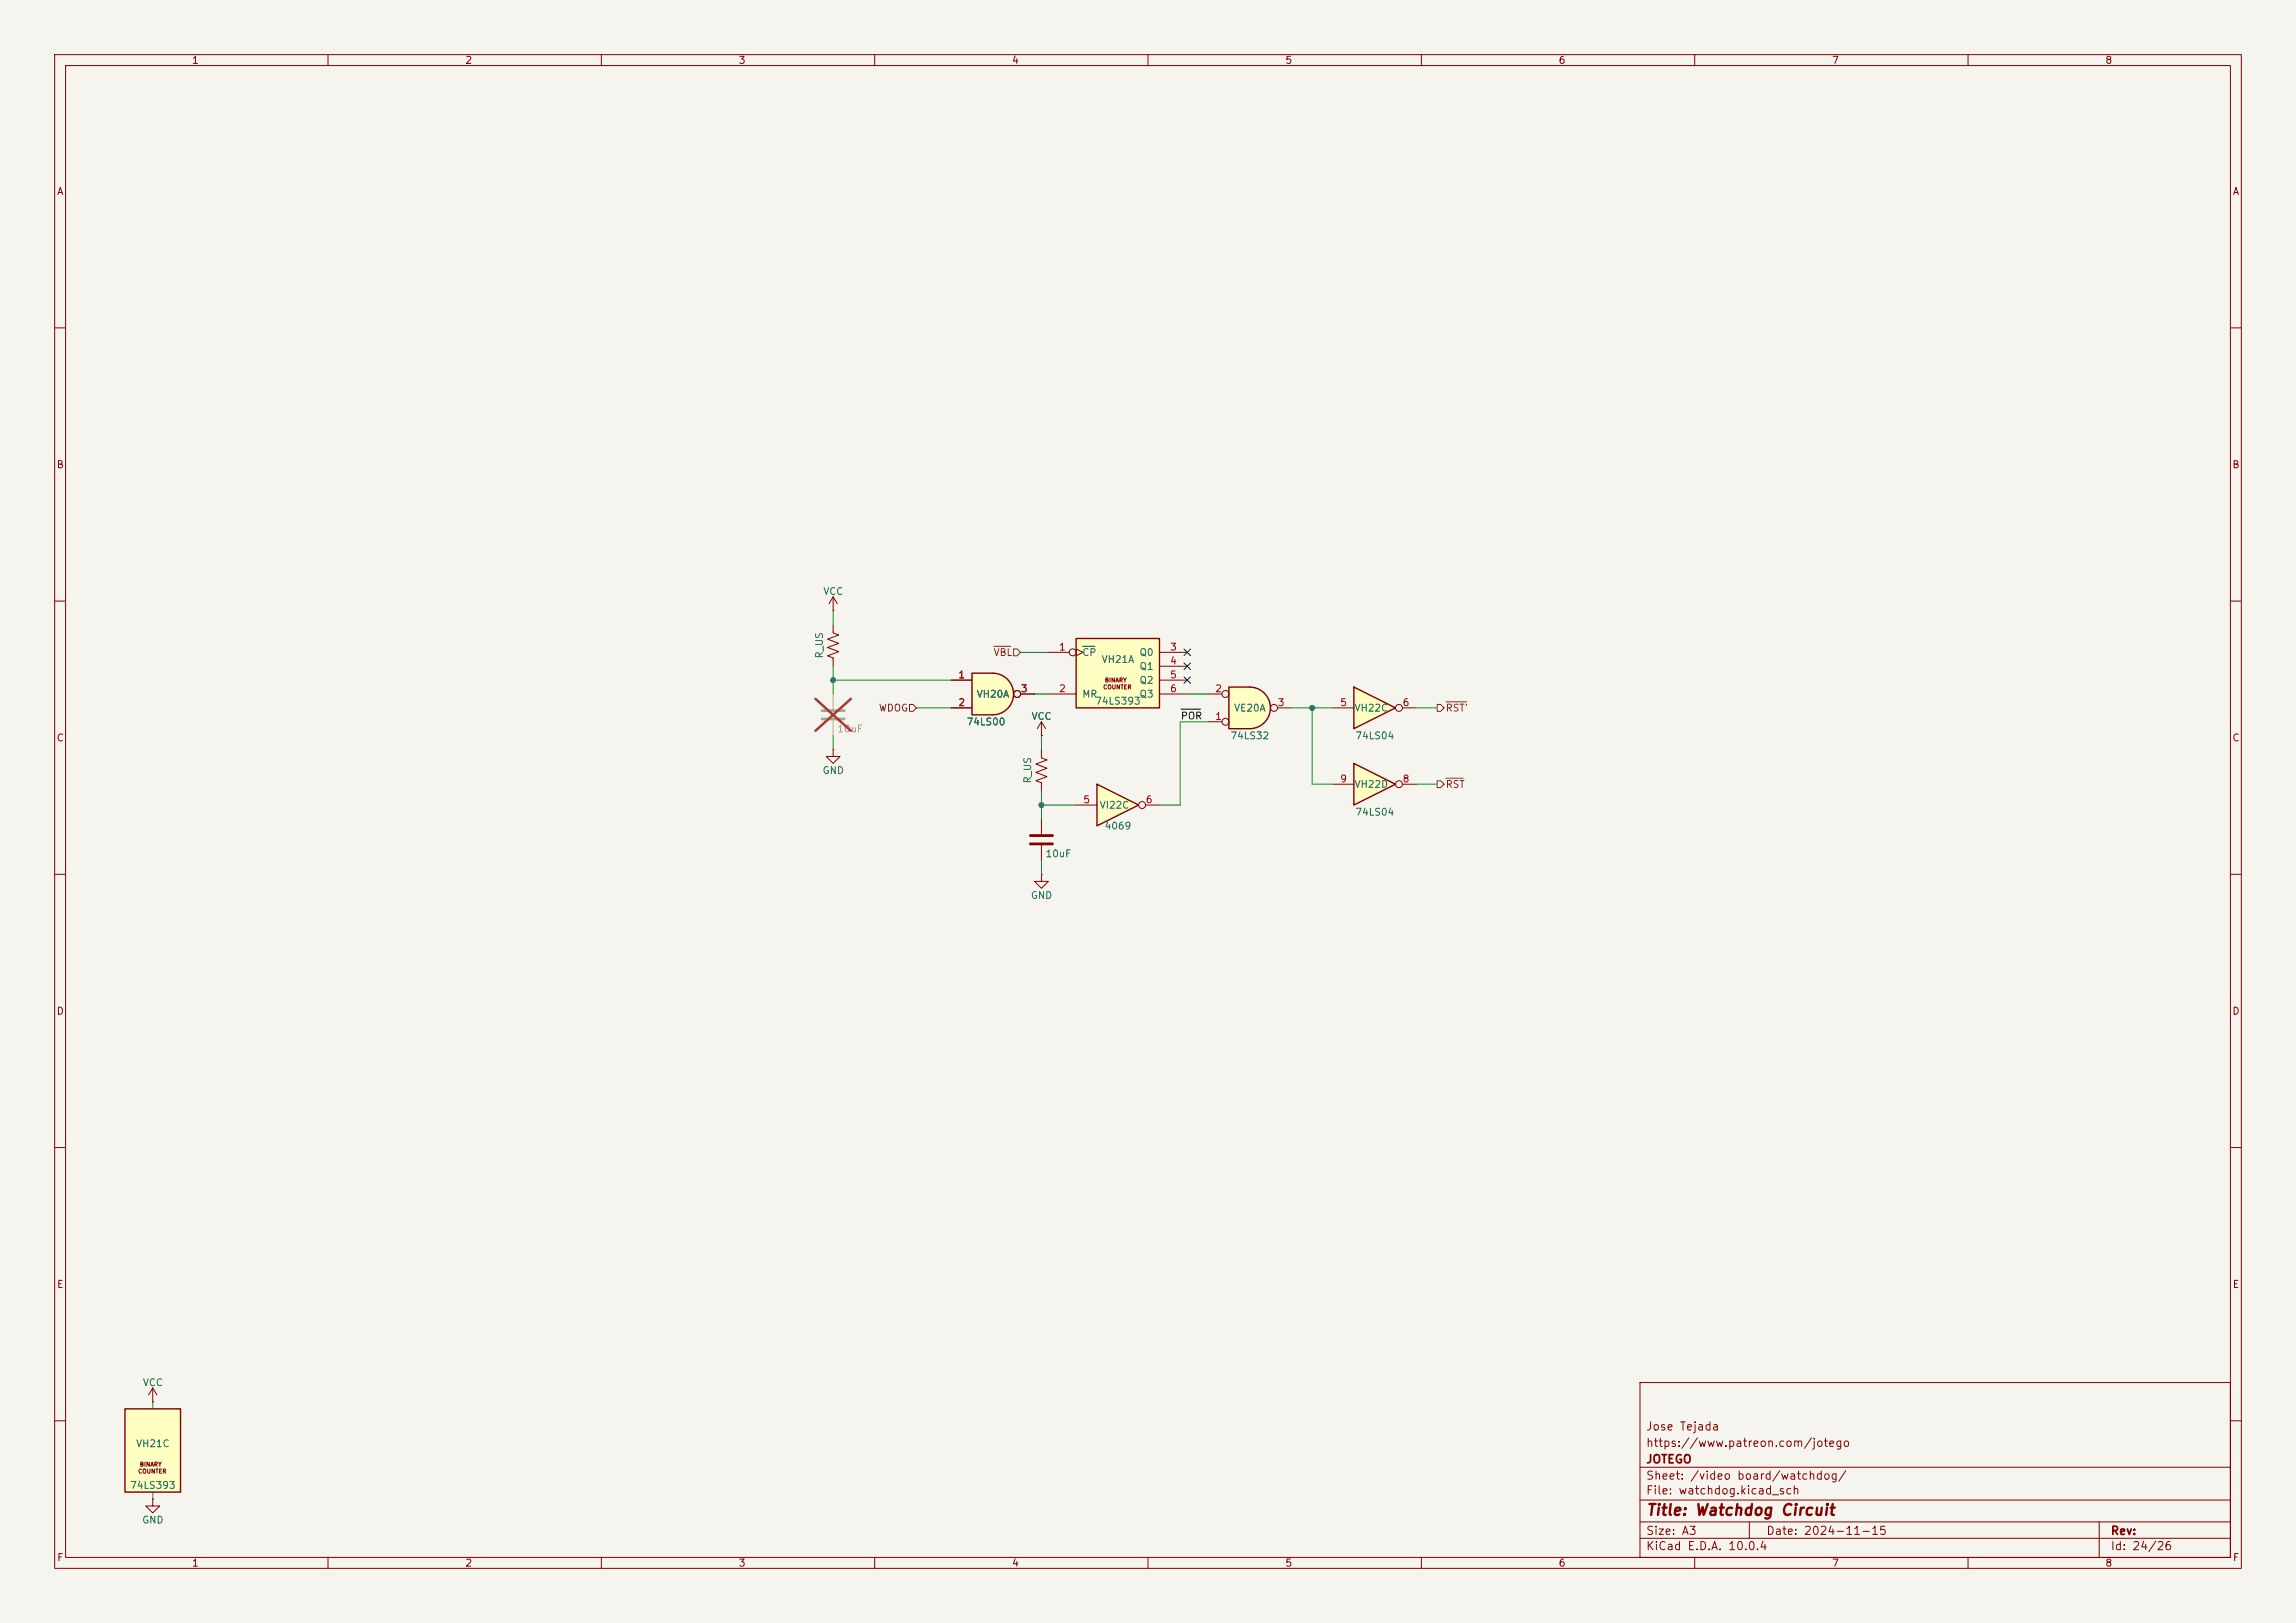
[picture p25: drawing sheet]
<svg xmlns="http://www.w3.org/2000/svg" width="420mm" height="297mm" viewBox="0 0 420 297" stroke-linecap="round" stroke-linejoin="round" font-family="sans-serif">
<defs><g id="words">
<text font-size="2" fill="#840000" x="301" y="277.8">Title: Watchdog Circuit</text>
<g font-size="1.5" fill="#840000">
<text x="301" y="262.1">Jose Tejada</text>
<text x="301" y="268.1">JOTEGO</text>
<text x="301" y="265.1">https://www.patreon.com/jotego</text>
<text x="301" y="273.8">File: watchdog.kicad_sch</text>
<text x="301" y="271.1">Sheet: /video board/watchdog/</text>
<text x="301" y="281.2">Size: A3</text>
<text x="323" y="281.2">Date: 2024-11-15</text>
<text x="386" y="281.2">Rev:</text>
<text x="301" y="284">KiCad E.D.A. 10.0.4</text>
<text x="386" y="284">Id: 24/26</text>
</g>
<g font-size="1.3" fill="#840000">
<text x="35" y="12">1</text>
<text x="85" y="12">2</text>
<text x="135" y="12">3</text>
<text x="185" y="12">4</text>
<text x="235" y="12">5</text>
<text x="285" y="12">6</text>
<text x="335" y="12">7</text>
<text x="385" y="12">8</text>
<text x="10.3" y="36">A</text>
<text x="408.3" y="36">A</text>
<text x="10.3" y="86">B</text>
<text x="408.2" y="86">B</text>
<text x="10.3" y="136">C</text>
<text x="408.2" y="136">C</text>
<text x="10.3" y="186">D</text>
<text x="408.2" y="186">D</text>
<text x="10.3" y="236">E</text>
<text x="408.3" y="236">E</text>
<text x="10.3" y="286">F</text>
<text x="35" y="287">1</text>
<text x="85" y="287">2</text>
<text x="135" y="287">3</text>
<text x="185" y="287">4</text>
<text x="235" y="287">5</text>
<text x="285" y="287">6</text>
<text x="335" y="287">7</text>
<text x="385" y="287">8</text>
<text x="408.3" y="286">F</text>
</g>
<g font-size="1.3" fill="#006464">
<text x="150.5" y="109.2">VCC</text>
<text x="150.8" y="120.6" transform="rotate(-90 150.8 120.6)">R_US</text>
<text x="197.9" y="120.4">CP</text>
<text x="201.4" y="121.6">VH21A</text>
<text x="208.3" y="120.4">Q0</text>
<text x="208.3" y="122.9">Q1</text>
<text x="208.3" y="125.4">Q2</text>
<text x="178.5" y="128">VH20A</text>
<text x="197.9" y="128">MR</text>
<text x="200.2" y="129.2">74LS393</text>
<text x="208.3" y="128">Q3</text>
<text x="225.6" y="130.5">VE20A</text>
<text x="247.7" y="130.5">VH22C</text>
<text x="176.7" y="133.1">74LS00</text>
<text x="188.6" y="132">VCC</text>
<text x="225" y="135.6">74LS32</text>
<text x="247.8" y="135.6">74LS04</text>
<text x="150.4" y="141.9">GND</text>
<text x="188.9" y="143.5" transform="rotate(-90 188.9 143.5)">R_US</text>
<text x="201" y="148.3">VI22C</text>
<text x="247.7" y="144.5">VH22D</text>
<text x="247.8" y="149.6">74LS04</text>
<text x="201.9" y="152.1">4069</text>
<text x="191.1" y="157.2">10uF</text>
<text x="188.5" y="164.8">GND</text>
<text x="26" y="254">VCC</text>
<text x="24.8" y="265.1">VH21C</text>
<text x="23.7" y="272.8">74LS393</text>
<text x="25.9" y="279.1">GND</text>
</g>
<g font-size="1.3" fill="#a90000">
<text x="193.6" y="119.4">1</text>
<text x="213.9" y="119.4">3</text>
<text x="175.2" y="124.4">1</text>
<text x="213.9" y="121.9">4</text>
<text x="213.9" y="124.4">5</text>
<text x="175.2" y="129.5">2</text>
<text x="186.6" y="127">3</text>
<text x="193.6" y="127">2</text>
<text x="213.9" y="127">6</text>
<text x="222.2" y="127">2</text>
<text x="233.6" y="129.5">3</text>
<text x="245" y="129.5">5</text>
<text x="256.5" y="129.5">6</text>
<text x="222.2" y="132.1">1</text>
<text x="245" y="143.5">9</text>
<text x="256.5" y="143.5">8</text>
<text x="198" y="147.3">5</text>
<text x="209.5" y="147.3">6</text>
</g>
<g font-size="1.3" fill="#725600">
<text x="181.6" y="120.4">VBL</text>
<text x="160.7" y="130.5">WDOG</text>
<text x="264.4" y="130.5">RST'</text>
<text x="264.4" y="144.5">RST</text>
</g>
<text font-size="1.3" fill="#0f0f0f" x="215.9" y="132">POR</text>
<text font-size="1.3" fill="#939391" x="153" y="134.3">10uF</text>
<g font-size=".8" fill="#840000">
<text x="202" y="125">BINARY</text>
<text x="201.7" y="126.3">COUNTER</text>
<text x="25.2" y="269.8">COUNTER</text>
<text x="25.5" y="268.6">BINARY</text>
</g>
</g></defs>
<path d="M0 0h420v297h-420z" fill="#f5f4ef" stroke="#f5f4ef" stroke-width=".18"/>
<g fill="none" stroke="#840000" stroke-width=".18">
<path d="M10 10h400v277h-400zM12 12h396v273h-396zM60 10v2M110 10v2M160 10v2M210 10v2M260 10v2M310 10v2M360 10v2M10 60h2M408 60h2M10 110h2"/>
<path d="M408 110h2M10 160h2M408 160h2M10 210h2M408 210h2M300 253h108v32h-108zM10 260h2M27.9 274.3v1.3h1.3l-1.3 1.3-1.2-1.3h1.2M27.9 274.3h.1M300 278.5h108M300 274.5h108M300 268.5h108"/>
<path d="M320 278.5v3M384 278.5v6.5M408 260h2M60 285v2M110 285v2M160 285v2M210 285v2M260 285v2M300 281.5h108M310 285v2M360 285v2"/>
</g>
<path d="M22.9 257.8h10.1v15.2h-10.1z" fill="#ffffc2"/>
<path d="M22.9 257.8h10.1v15.2h-10.1z" fill="none" stroke="#840000" stroke-width=".25"/>
<g fill="none" stroke="#840000" stroke-width=".18">
<path d="M152.4 111.8h.1M152.4 114.3v1.5l1 .4-2 .8 2 .7-2 .8 2 .8-2 .7 1 .4v1.5M152.4 109.2l-.8 1.3M152.4 109.2l.8 1.3M152.4 109.2v2.6M190.5 134.6h.1M190.5 132.1l-.8 1.3M190.5 132.1l.8 1.3M190.5 132.1v2.5M190.5 149.9v2.8M190.5 154.7v2.8M27.9 256.5h.1"/>
<path d="M27.9 254l-.7 1.3M27.9 254l.8 1.3M27.9 254v2.5"/>
</g>
<path d="M150.4 130h4M150.4 131.6h4" fill="none" stroke="#9c9b98" stroke-width=".51"/>
<path d="M152.4 127v2.8M152.4 131.8v2.8" fill="none" stroke="#9c9b98" stroke-width=".18"/>
<path d="M149.2 127.9l6.4 5.8M155.6 127.9l-6.4 5.8" fill="none" stroke="#e12e31" stroke-width=".46"/>
<path d="M188.5 152.9h4M188.5 154.4h4" fill="none" stroke="#840000" stroke-width=".51"/>
<path d="M181.6 123.2a3.8 3.8 0 0 1 3.8 3.8 3.8 3.8 0 0 1-3.8 3.8z" fill="#ffffc2" stroke="#ffffc2" stroke-width=".18"/>
<path d="M177.8 123.2h3.8v7.6h-3.8z" fill="#ffffc2"/>
<path d="M177.8 123.2h3.8a3.8 3.8 0 0 1 3.8 3.8 3.8 3.8 0 0 1-3.8 3.8h-3.8z" fill="none" stroke="#840000" stroke-width=".25"/>
<g fill="none" stroke="#840000" stroke-width=".18">
<path d="M174 124.5h3.8M174 129.5h3.8M186.7 127h2.5"/>
<circle cx="186.1" cy="127" r=".63"/>
</g>
<path d="M196.8 116.8h15.3v12.7h-15.3z" fill="#ffffc2"/>
<path d="M196.8 116.8h15.3v12.7h-15.3z" fill="none" stroke="#840000" stroke-width=".25"/>
<g fill="none" stroke="#840000" stroke-width=".18">
<path d="M191.8 119.4h3.8M196.8 118.7l1.3 .7-1.3 .6M212.1 119.4h5.1M191.8 127h5M212.1 127h5.1M212.1 121.9h5.1M212.1 124.5h5.1"/>
<circle cx="196.2" cy="119.4" r=".63"/>
</g>
<path d="M198 118.3h2.3" fill="none" stroke="#006464" stroke-width=".18"/>
<path d="M200.7 143.5l7.6 3.8-7.6 3.8z" fill="#ffffc2"/>
<path d="M200.7 143.5l7.6 3.8-7.6 3.8z" fill="none" stroke="#840000" stroke-width=".25"/>
<g fill="none" stroke="#840000" stroke-width=".18">
<path d="M152.4 137.2v1.2h1.3l-1.3 1.3-1.3-1.3h1.3M152.4 137.2h.1M196.8 147.3h3.9M209.5 147.3h2.6M190.5 160v1.3h1.3l-1.3 1.3-1.3-1.3h1.3M190.5 160h.1"/>
<circle cx="208.9" cy="147.3" r=".63"/>
</g>
<path d="M247.6 125.7l7.7 3.8-7.7 3.9z" fill="#ffffc2"/>
<path d="M247.6 125.7l7.7 3.8-7.7 3.9z" fill="none" stroke="#840000" stroke-width=".25"/>
<g fill="none" stroke="#840000" stroke-width=".18">
<path d="M243.8 129.5h3.8M256.5 129.5h2.6"/>
<circle cx="255.9" cy="129.5" r=".63"/>
</g>
<path d="M247.6 139.7l7.7 3.8-7.7 3.8z" fill="#ffffc2"/>
<path d="M247.6 139.7l7.7 3.8-7.7 3.8z" fill="none" stroke="#840000" stroke-width=".25"/>
<g fill="none" stroke="#840000" stroke-width=".18">
<path d="M190.5 137.2v1.5l1 .4-2 .7 2 .8-2 .8 2 .7-2 .8 1 .4v1.5M243.8 143.5h3.8M256.5 143.5h2.6"/>
<circle cx="255.9" cy="143.5" r=".63"/>
</g>
<path d="M228.6 125.7a3.8 3.8 0 0 1 3.8 3.8 3.8 3.8 0 0 1-3.8 3.9z" fill="#ffffc2" stroke="#ffffc2" stroke-width=".18"/>
<path d="M224.8 125.7h3.8v7.7h-3.8z" fill="#ffffc2"/>
<path d="M224.8 125.7h3.8a3.8 3.8 0 0 1 3.8 3.8 3.8 3.8 0 0 1-3.8 3.9h-3.8z" fill="none" stroke="#840000" stroke-width=".25"/>
<g fill="none" stroke="#840000" stroke-width=".18">
<path d="M174 129.5h3.8M174 124.5h3.8M186.7 127h2.5M190.5 134.6h.1M221 132.1h2.5M221 127h2.5M233.7 129.5h2.5"/>
<circle cx="186.1" cy="127" r=".63"/>
<circle cx="224.2" cy="132.1" r=".63"/>
<circle cx="224.2" cy="127" r=".63"/>
<circle cx="233" cy="129.5" r=".63"/>
</g>
<path d="M181.8 118.3h3.1M185.4 118.7h.7l.6 .7-.6 .6h-.7zM166.4 128.9h.6l.6 .6-.6 .7h-.6zM262.9 128.9h.6l.7 .6-.7 .7h-.6zM264.5 128.4h3.8M262.9 142.9h.6l.7 .6-.7 .6h-.6zM264.5 142.4h3.2" fill="none" stroke="#725600" stroke-width=".18"/>
<path d="M216 129.8h3.6" fill="none" stroke="#0f0f0f" stroke-width=".18"/>
<g fill="none" stroke="#009600" stroke-width=".18">
<path d="M152.4 111.8v2.5M186.7 119.4h5.1M152.4 121.9v5.1M152.4 134.6v2.6M152.4 124.5h21.6M167.6 129.5h6.4M189.2 127h2.6M190.5 134.6v2.6M217.2 127h3.8M221 132.1h-5.1v15.2h-3.8M236.2 129.5h7.6M240 129.5v14h3.8"/>
<path d="M259.1 129.5h3.8M190.5 144.8v5.1M190.5 157.5v2.5M190.5 147.3h6.3M259.1 143.5h3.8M27.9 256.5v1.3M27.9 273v1.3"/>
</g>
<path d="M216.6 118.8l1.2 1.2M217.8 118.8l-1.2 1.2M216.6 121.3l1.2 1.2M216.6 123.9l1.2 1.2M217.8 121.3l-1.2 1.2M217.8 123.9l-1.2 1.2" fill="none" stroke="#000084" stroke-width=".18"/>
<g fill="#009600" stroke="#009600" stroke-width=".18">
<circle cx="190.5" cy="147.3" r=".46"/>
<circle cx="240" cy="129.5" r=".46"/>
<circle cx="152.4" cy="124.5" r=".46"/>
</g>
<use href="#words"/>
</svg>
